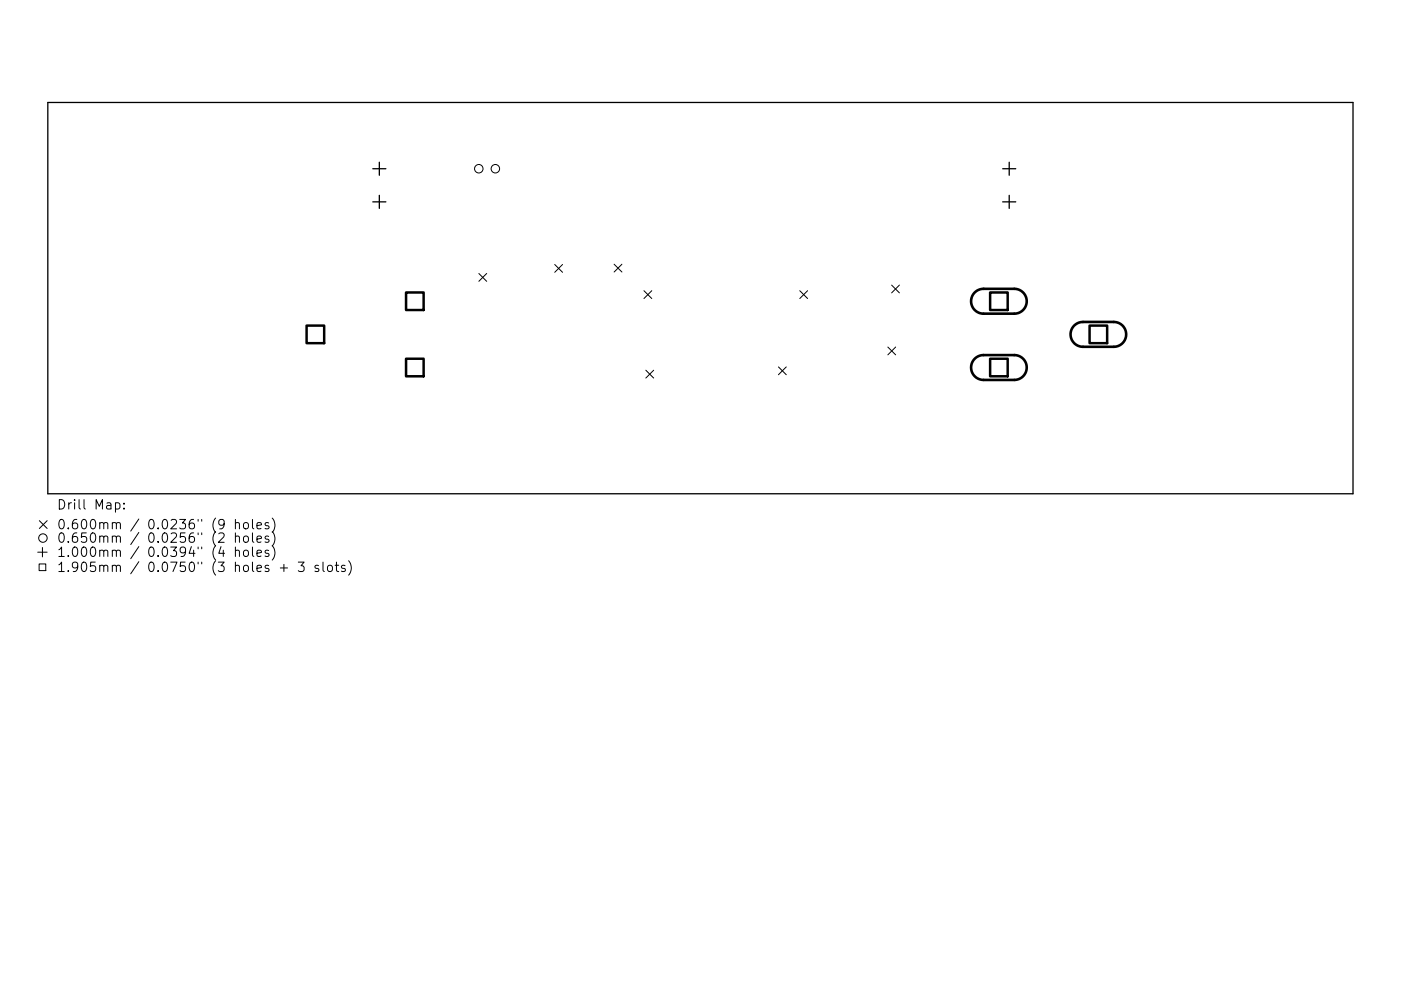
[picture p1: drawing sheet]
<svg xmlns="http://www.w3.org/2000/svg" width="297mm" height="210mm" viewBox="0 0 297 210" stroke-linecap="round" stroke-linejoin="round" font-family="sans-serif">
<defs><g id="words">
<g font-size="2.8">
<text x="12" y="108.1">Drill Map:</text>
<text x="12" y="112.3">0.600mm / 0.0236&quot; (9 holes)</text>
<text x="12" y="115.2">0.650mm / 0.0256&quot; (2 holes)</text>
<text x="12" y="118.2">1.000mm / 0.0394&quot; (4 holes)</text>
<text x="12" y="121.4">1.905mm / 0.0750&quot; (3 holes + 3 slots)</text>
</g>
</g></defs>
<path d="M10.1 21.7h276.8v83.1h-276.8zM79 35.8h2.8M80.4 34.4v2.8M212.6 35.8h2.8M214 34.4v2.8M79 42.8h2.8M80.4 41.4v2.8M212.6 42.8h2.8M214 41.4v2.8" fill="none" stroke="#000" stroke-width=".28"/>
<g fill="none" stroke="#000" stroke-width=".21">
<path d="M101.5 58l1.7 1.7M103.2 58l-1.7 1.7M117.6 56.1l1.7 1.7M119.3 56.1l-1.7 1.7M130.2 56.1l1.7 1.6M131.9 56.1l-1.7 1.6M136.5 61.7l1.7 1.6M136.9 78.5l1.7 1.7M138.2 61.7l-1.7 1.6M138.6 78.5l-1.7 1.7M165 77.8l1.7 1.7M166.7 77.8l-1.7 1.7"/>
<path d="M169.6 61.7l1.6 1.6M171.2 61.7l-1.6 1.6M188.2 73.6l1.7 1.7M189 60.5l1.7 1.6M189.9 73.6l-1.7 1.7M190.7 60.5l-1.7 1.6M8 117.2h2M8.3 119.6h1.4v1.5h-1.4zM8.3 110.5l1.7 1.6M9 116.2v2M10 110.5l-1.7 1.6M24.5 106.8l.6-.1 .3 .4v.5l-.2 .3h-.7"/>
<path d="M26.3 107.8v.2M26.3 106.8v.2M49.9 111.1a.5 .5 0 0 1 .9 .1v1M49.9 113.9a.5 .5 0 0 1 .9 .1v1.1M49.9 116.9a.5 .5 0 0 1 .9 .1v1.1M49.9 110.2v2M49.9 113.1v2M49.9 116.1v2M51.7 111.1a.54 .54 0 0 1 .6-.2 .54 .54 0 0 1 .4 .4v.5a.54 .54 0 0 1-.6 .4 .54 .54 0 0 1-.5-.4zM51.7 113.9a.54 .54 0 0 1 .6-.2 .54 .54 0 0 1 .4 .4l-.1 .8-.6 .2-.4-.4zM51.7 116.9a.54 .54 0 0 1 .6-.2 .54 .54 0 0 1 .4 .4l-.1 .8a.54 .54 0 0 1-.6 .2 .54 .54 0 0 1-.4-.4zM53.5 110.2v1.7l.3 .3"/>
<path d="M53.5 113.1v1.7l.3 .3M53.5 116.1v1.7l.3 .3M54.5 111.5l.9-.2-.1-.3-.5-.1-.3 .3 .1 .9h.7M54.5 114.4l.9-.2-.1-.4-.5-.1-.3 .3 .1 1h.7M54.5 117.4l.9-.2-.1-.4-.5-.1-.3 .3 .1 1h.7M57 111l-.5-.1-.3 .3 .1 .2 .7 .2v.5h-.8M57 113.8l-.5-.1-.3 .3 .1 .3 .7 .2v.5h-.8M57 116.8l-.5-.1-.3 .3 .1 .3 .7 .2v.5h-.8M57.7 109.9a2.29 2.29 0 0 1 0 3.1M57.7 112.8a2.29 2.29 0 0 1 0 3M57.7 115.8a2.29 2.29 0 0 1 0 3M60.2 119.7v1.6"/>
<path d="M63.2 119.3h1.3l-.7 .7a.54 .54 0 0 1 .7 .4v.5l-.2 .3-.8 .1-.3-.2M68.5 119.3v1.7l.3 .3M71.1 119.9h.7M71.3 119.3v1.7l.1 .2 .4 .1M73.9 119a2.29 2.29 0 0 1 0 3M59.4 120.5h1.6M67.5 120l-.4-.1-.3 .3 .1 .3 .6 .2v.5h-.7M69.5 120.1a.54 .54 0 0 1 .6-.2 .54 .54 0 0 1 .4 .4v.6a.54 .54 0 0 1-.5 .4 .54 .54 0 0 1-.6-.4zM73.1 120l-.4-.1-.3 .3 .1 .3 .6 .2v.5h-.7"/>
<circle cx="101.5" cy="35.8" r=".9"/>
<circle cx="105" cy="35.8" r=".9"/>
<circle cx="9.1" cy="114.2" r=".9"/>
</g>
<path d="M65 69.1h3.7v3.7h-3.7zM86.1 62.1h3.7v3.7h-3.7zM86.1 76.1h3.7v3.7h-3.7zM209.9 62.1h3.8v3.7h-3.8zM209.9 76.1h3.8v3.7h-3.8zM231 69.1h3.7v3.7h-3.7z" fill="none" stroke="#000" stroke-width=".53"/>
<path d="M206.7 62.1l.1-.2a2.63 2.63 0 0 1 1.7-.6h6.5a2.64 2.64 0 0 1 2.7 2.6 2.64 2.64 0 0 1-2.7 2.7h-6.5a2.64 2.64 0 0 1-2.4-1.7 2.64 2.64 0 0 1 .6-2.8zM206.7 76.1l.1-.1a2.63 2.63 0 0 1 1.7-.7h6.5a2.64 2.64 0 0 1 2.7 2.7 2.64 2.64 0 0 1-2.7 2.6h-6.5a2.64 2.64 0 0 1-2.4-1.6 2.64 2.64 0 0 1 .6-2.9zM227.7 69.1l.8-.5 .9-.3h6.7a2.64 2.64 0 0 1 2.7 2.6 2.64 2.64 0 0 1-2.7 2.7h-6.5a2.64 2.64 0 0 1-2.4-1.6 2.64 2.64 0 0 1 .5-2.9z" fill="none" stroke="#000" stroke-width=".55"/>
<use href="#words"/>
</svg>
